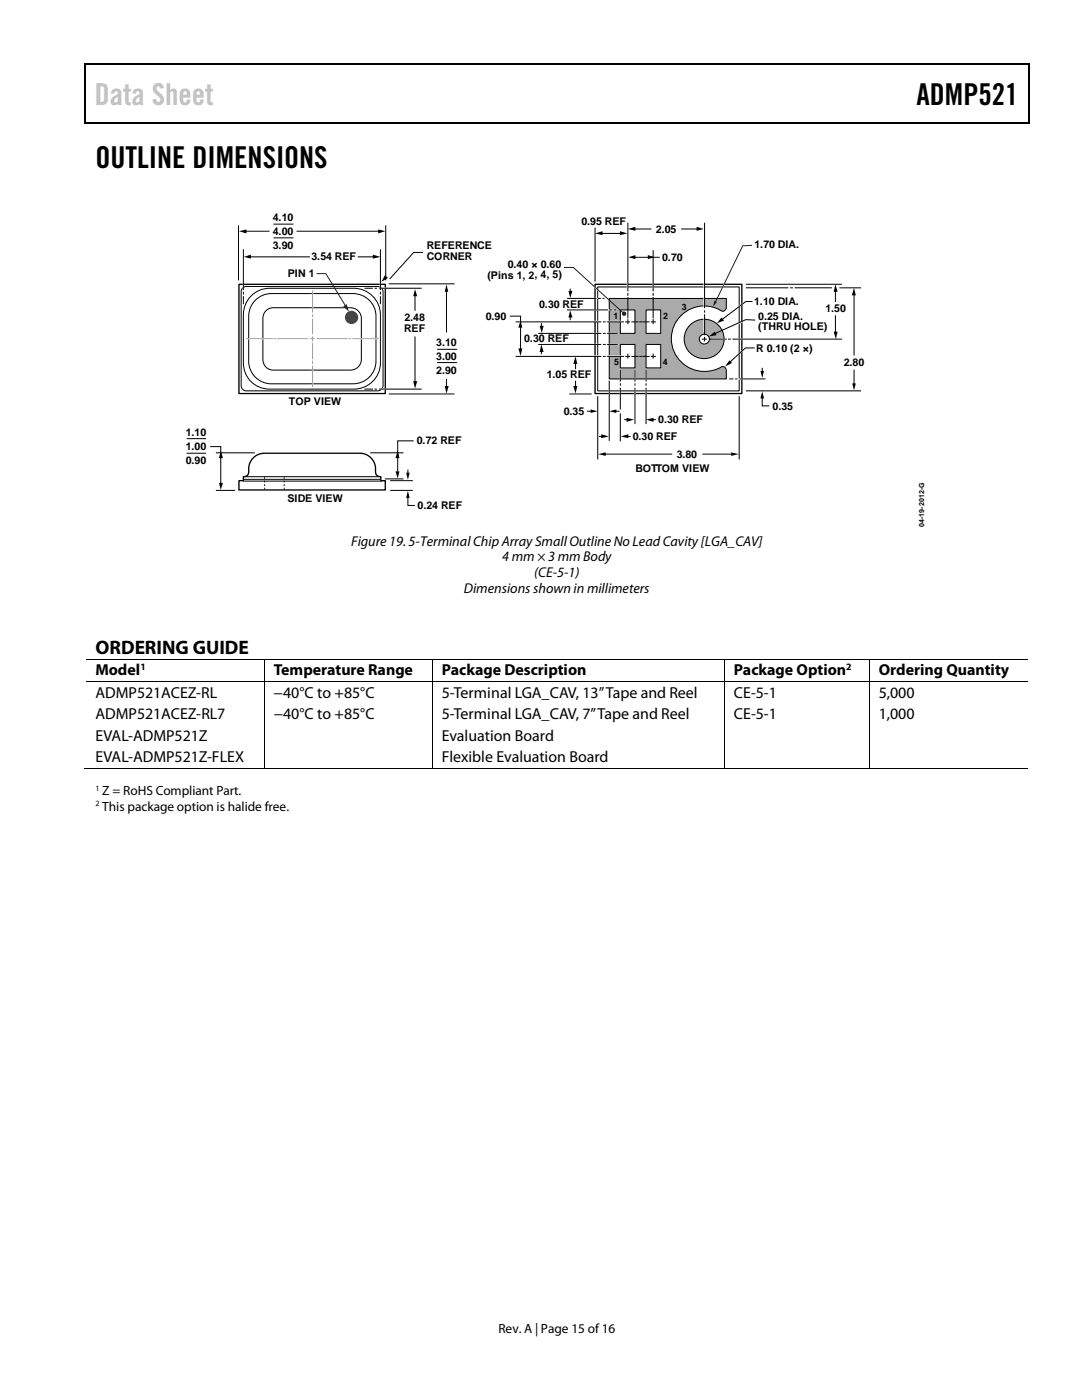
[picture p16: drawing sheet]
<svg xmlns="http://www.w3.org/2000/svg" width="216mm" height="279mm" viewBox="0 0 216 279" stroke-linecap="round" stroke-linejoin="round" font-family="sans-serif">
<defs><g id="words">
<text font-size="6" fill="#c1c1c1" x="18.9" y="20.9">Data Sheet</text>
<g font-size="6">
<text x="182.9" y="20.9">ADMP521</text>
<text x="19" y="33.6">OUTLINE DIMENSIONS</text>
</g>
<text font-size="3.9" x="19" y="130.4">ORDERING GUIDE</text>
<g font-size="3.2">
<text x="19" y="134.8">Model</text>
<text x="54.6" y="134.8">Temperature Range</text>
<text x="88.1" y="134.8">Package Description</text>
<text x="146.4" y="134.8">Package Option</text>
<text x="175.3" y="134.8">Ordering Quantity</text>
<text x="19" y="139.3">ADMP521ACEZ-RL</text>
<text x="19" y="143.6">ADMP521ACEZ-RL7</text>
<text x="54.6" y="139.3">−40°C to +85°C</text>
<text x="54.6" y="143.6">−40°C to +85°C</text>
<text x="88.1" y="143.6">5-Terminal LGA_CAV, 7” Tape and Reel</text>
<text x="88.1" y="139.3">5-Terminal LGA_CAV, 13” Tape and Reel</text>
<text x="146.4" y="139.3">CE-5-1</text>
<text x="146.4" y="143.6">CE-5-1</text>
<text x="175.3" y="139.3">5,000</text>
<text x="175.3" y="143.6">1,000</text>
<text x="19" y="147.9">EVAL-ADMP521Z</text>
<text x="88.1" y="147.9">Evaluation Board</text>
<text x="19" y="152.1">EVAL-ADMP521Z-FLEX</text>
<text x="88.1" y="152.1">Flexible Evaluation Board</text>
</g>
<g font-size="2.8">
<text x="70.1" y="108.9">Figure 19. 5-Terminal Chip Array Small Outline No Lead Cavity [LGA_CAV]</text>
<text x="100.2" y="112.1">4 mm × 3 mm Body</text>
<text x="92.6" y="118.4">Dimensions shown in millimeters</text>
<text x="106.6" y="115.2">(CE-5-1)</text>
</g>
<g font-size="2.7">
<text x="20.4" y="158.8">Z = RoHS Compliant Part.</text>
<text x="20.4" y="161.8">This package option is halide free.</text>
<text x="99.4" y="266">Rev. A | Page 15 of16</text>
</g>
<g font-size="2.1">
<text x="54.4" y="44">4.10</text>
<text x="54.4" y="46.8">4.00</text>
<text x="116" y="45">0.95 REF</text>
<text x="130.9" y="46.4">2.05</text>
<text x="54.4" y="49.7">3.90</text>
<text x="62.1" y="51.8">3.54 REF</text>
<text x="85.1" y="49.8">REFERENCE</text>
<text x="85.2" y="51.9">CORNER</text>
<text x="101.3" y="53.5">0.40 × 0.60</text>
<text x="132.1" y="52">0.70</text>
<text x="150.5" y="49.5">1.70 DIA.</text>
<text x="57.4" y="55.3">PIN 1</text>
<text x="97.3" y="55.6">(Pins 1, 2, 4, 5)</text>
<text x="80.7" y="64.1">2.48</text>
<text x="96.9" y="63.8">0.90</text>
<text x="107.6" y="61.5">0.30 REF</text>
<text x="150.5" y="60.8">1.10 DIA.</text>
<text x="151.3" y="63.8">0.25 DIA.</text>
<text x="151.3" y="65.9">(THRU HOLE)</text>
<text x="164.7" y="62.3">1.50</text>
<text x="80.6" y="66.3">REF</text>
<text x="87.1" y="69">3.10</text>
<text x="87.1" y="71.8">3.00</text>
<text x="104.6" y="68.3">0.30 REF</text>
<text x="150.9" y="70.2">R 0.10 (2 ×)</text>
<text x="87.1" y="74.6">2.90</text>
<text x="109.1" y="75.5">1.05 REF</text>
<text x="168.4" y="73.1">2.80</text>
<text x="57.6" y="80.8">TOP VIEW</text>
<text x="112.5" y="82.8">0.35</text>
<text x="154.2" y="81.7">0.35</text>
<text x="37.1" y="86.9">1.10</text>
<text x="37.1" y="89.7">1.00</text>
<text x="83.2" y="88.5">0.72 REF</text>
<text x="126.3" y="87.7">0.30 REF</text>
<text x="131.4" y="84.4">0.30 REF</text>
<text x="37.1" y="92.6">0.90</text>
<text x="126.8" y="94.3">BOTTOM VIEW</text>
<text x="135" y="91.3">3.80</text>
<text x="57.4" y="100.1">SIDE VIEW</text>
<text x="83.3" y="101.7">0.24 REF</text>
</g>
<g font-size="1.9">
<text x="28" y="133.7">1</text>
<text x="168.8" y="133.7">2</text>
</g>
<g font-size="1.8">
<text x="122.4" y="63.7">1</text>
<text x="132.4" y="63.7">2</text>
<text x="136.1" y="61.9">3</text>
<text x="122.5" y="72.9">5</text>
<text x="132.3" y="72.9">4</text>
</g>
<g font-size="1.6">
<text x="19" y="157.9">1</text>
<text x="19" y="160.9">2</text>
</g>
<text font-size="1.4" x="184.4" y="105.1" transform="rotate(-90 184.4 105.1)">04-19-2012-G</text>
</g></defs>
<path d="M16.9 12.7h.2v1h-.2zM16.9 12.7h.2v.3h-.2zM82.5 12.7h.3v.3h-.3zM205.1 12.7h.3v1h-.3zM205.1 12.7h.3v.3h-.3zM16.9 24.4h.2v.2h-.2zM82.3 24.4h.2v.2h-.2zM205.1 24.4h.3v.2h-.3z" fill="#000"/>
<path d="M17 13.7v10.7M17.1 12.8h65.4M82.8 12.8h122.3M205.2 13.7v10.7M17.1 24.5h188" fill="none" stroke="#000" stroke-width=".25"/>
<circle cx="140.5" cy="67.6" r="4" fill="#aaa"/>
<circle cx="140.5" cy="67.6" r="4" fill="none" stroke="#000" stroke-width=".2"/>
<circle cx="140.6" cy="67.7" r="1" fill="#fff"/>
<g fill="none" stroke="#000" stroke-width=".2">
<path d="M47.6 45.1v10.8M48.9 46.1h4.9M49.8 51.3h12M50.1 59.1a5.2 5.2 0 0 1 3.7-1.6h16.8a5.3 5.3 0 0 1 5.3 5.3v9.6a5.2 5.2 0 0 1-5.3 5.3h-16.8a5.2 5.2 0 0 1-5.2-5.3v-9.6a5.3 5.3 0 0 1 1.5-3.7zM54.6 44.7h4M54.6 47.5h4M59.2 46.1h16.5M71.4 51.3h3.4M77 45.1v10.8M77.7 56.6h12.9M82.8 58.9v3.1M84.4 50.4h-1.9l-4.7 5.3"/>
<path d="M89.1 58v8.4M119.3 57.3h28.2v20.7h-28.2zM126.5 45.7h3.5M135.9 45.7h3.4M166.7 58v2.3M167.5 57.4h4.3M170.4 58.7v12.2M50.7 60.2a4.5 4.5 0 0 1 3.4-1.6h16.3a4.6 4.6 0 0 1 4.6 4.5v9a4.5 4.5 0 0 1-4.6 4.5h-16.3a4.5 4.5 0 0 1-4.5-4.5v-9a4.5 4.5 0 0 1 1.1-2.9zM53 62l.9-.5 .6-.1h15.5a2.15 2.15 0 0 1 2.1 2.1v8.2a2.15 2.15 0 0 1-2.1 2.2h-15.5a2.08 2.08 0 0 1-2-2.2v-8.2v-.5zM77.7 78.6h12.9M82.8 67.2v9.1M87.2 69.7h4"/>
<path d="M87.2 72.4h4M89.1 75.6v1.7M113.7 78.6h4.2M114.8 72.4v1.3M114.8 76v1.3M166.7 62.9v3.5M170.4 73.8v3"/>
<circle cx="140.6" cy="67.7" r="1"/>
</g>
<g fill="#000">
<path d="M47.7 46.1l1.5-.3v.8zM48.7 51.3l1.4-.5v.8zM74.4 50.8l1.5 .5-1.5 .3zM75.5 45.8l1.4 .3-1.4 .5zM76.8 54.9l.6 .6-1.3 .8zM82.8 57.7l.5 1.4h-.8zM89.1 56.7l.3 1.5h-.7zM125.3 45.7l1.5-.4v.8zM139 45.3l1.4 .4-1.4 .4zM166.7 56.7l.4 1.5h-.8zM170.4 57.4l.4 1.5h-.8zM82.5 76.1h.8l-.5 1.5z"/>
<path d="M88.7 77h.8l-.4 1.5zM114.4 77h.8l-.4 1.5zM114.8 71.1l.4 1.5h-.8zM166.3 66.2h.8l-.3 1.5zM170.1 76.5h.7l-.4 1.4z"/>
</g>
<path d="M47.7 56.7h29.2v21.8h-29.2zM118.7 56.7h29.3v21.8h-29.3z" fill="none" stroke="#000" stroke-width=".27"/>
<path d="M62.4 58.5v3.1M49.1 67.6h3.6M62.4 73.7v3.1" fill="none" stroke="#fff" stroke-width=".27"/>
<path d="M121.6 59.6h23.3v1.7a.71 .71 0 0 1-.3 .7 .71 .71 0 0 1-.8-.1 6.6 6.6 0 0 0-9.8 5.9 6.6 6.6 0 0 0 10 5.4 .77 .77 0 0 1 .9 .7v1.7h-23.3z" fill="#aaa" stroke="#000" stroke-width=".2"/>
<g fill="#fff" stroke="#000" stroke-width=".2">
<path d="M123.8 61.9h2.9v4.6h-2.9z"/>
<path d="M128.9 61.9h2.9v4.6h-2.9z"/>
<path d="M123.8 68.7h2.9v4.7h-2.9z"/>
<path d="M128.9 68.7h2.9v4.7h-2.9z"/>
</g>
<path d="M118.2 56.9l1.6 1.4M125.2 56.5v.9M130.3 56.5v.9M140.5 56.6v9.6M71.7 67.6h3.7M118.4 71h5.7M118.4 68.7h4.8M118.4 66.5h4.8M118.5 64.1h5.5M142.1 67.7h6.2" fill="none" stroke="#fff" stroke-width=".27"/>
<g fill="none" stroke="#000" stroke-width=".2">
<path d="M118.7 45.5v10.6M120 46.6h4M125.3 58.6v.3M125.3 59.4v4M125.3 44.6v13.5M126.5 51.3h3M129.8 51.3h1.9M130.3 50v8.1M130.3 58.6v.3M130.3 59.4v4M140.6 44.6v16.8M101.7 63.1h2.2v1.6"/>
<path d="M103 71.1h16.9M103 64.2h16.9M103.9 65.1v4.7M107.5 68.7h12.4M107.5 66.5h12.4M120.4 71.1h.4M120.4 68.7h.4M120.4 66.5h.4M120.4 64.2h.4M121.2 71.1h3.2M121.2 68.7h2M121.2 66.5h2"/>
<path d="M121.2 64.2h3.2M124.8 71.1h.8M124.8 64.2h.8M125.3 70.7v.8M125.3 63.8v.8M126.1 71.1h1.2M126.1 64.2h1.2M127.7 71.1h.3M127.7 64.2h.3M128.3 71.1h1.2M128.3 64.2h1.2M130 71.1h.8"/>
<path d="M130 64.2h.8M130.3 70.7v.8M130.3 63.8v.8M140.2 67.7h.7M140.6 62v.3M140.6 62.8v4M140.6 67.3v.7M141.6 67.7h3.3M145.4 67.7h.3M146.3 67.7h21.6M37.2 87.5h3.9M37.2 90.5h3.9"/>
<path d="M41.9 89.1h2.1v2.1M43.1 97.9h3.8M43.1 90.4h7.8M44 91.2v5.4M48.6 96h27.7M48.6 95.1h27.2M48.6 95.7h27.3M73.9 90.4h6.6M76.8 95.6h3.7M77.9 97.9h4.5M77.9 95.9h4.5M79.4 91.2v3.1"/>
<path d="M81.4 93.8v.8M81.4 99.1v1.8h1.4M82.5 88h-3.1v3.2M120.6 90.6h13.5M140.2 90.6h6"/>
</g>
<g fill="#000">
<path d="M118.7 46.6l1.5-.5v.8zM123.7 46.1l1.5 .5-1.5 .3zM125.4 51.3l1.4-.4v.8zM129.3 50.9l1.4 .4-1.4 .4zM103.4 69.5h.8l-.3 1.5zM103.9 64l.3 1.4h-.8zM43.7 96.4h.8l-.5 1.4zM44 89.9l.5 1.5h-.8zM78.9 94.1h.8l-.3 1.4zM79.4 89.9l.3 1.5h-.8zM81 94.3h.7l-.3 1.5zM81.4 98l.3 1.4h-.7z"/>
<path d="M119.4 90.6l1.5-.3v.7zM145.9 90.3l1.5 .3-1.5 .4z"/>
<path d="M52.7 97.3h.2v.4h-.2zM52.7 96.6h.2v.4h-.2zM52.7 95.9h.2v.4h-.2zM52.7 95.2h.2v.4h-.2z"/>
<path d="M56.6 97.3h.2v.4h-.2zM56.6 96.6h.2v.4h-.2zM56.6 95.9h.2v.4h-.2zM56.6 95.2h.2v.4h-.2z"/>
</g>
<path d="M50.3 91.6a3.1 3.1 0 0 1 2.4-1.1h19.1a3.2 3.2 0 0 1 3.1 3.7 .91 .91 0 0 0 1.1 .9v.8h.9v1.9h-29.2v-1.9h.9v-.8a.92 .92 0 0 0 1-.9 3.4 3.4 0 0 1 .7-2.6z" fill="none" stroke="#000" stroke-width=".27"/>
<g fill="none" stroke="#9d9fa2" stroke-width=".2">
<path d="M62.4 58.1v4.2M49.2 67.6h5.1M54.7 67.6h.3M55.4 67.6h6M61.9 67.6h.8M62.4 67.2v.8M62.4 62.8v.4M62.4 63.7v2.9M62.4 68.6v3M62.4 72.1v.4M62.4 73.1v4M63.3 67.6h6"/>
<path d="M69.6 67.6h.4M70.4 67.6h5.1"/>
</g>
<path d="M112.5 53.4h1.9l10.1 9.2" fill="none" stroke="#231f20" stroke-width=".2"/>
<circle cx="124.5" cy="62.6" r=".44" fill="#231f20"/>
<path d="M144.6 56.5l-.6 1.1" fill="none" stroke="#fff" stroke-width=".27"/>
<path d="M150.1 49l-1.9 .1-5.5 11.3" fill="none" stroke="#231f20" stroke-width=".2"/>
<path d="M142.5 60l.6 .3-.8 .9z" fill="#231f20"/>
<g fill="none" stroke="#000" stroke-width=".2">
<path d="M48.3 57.6l.5-.4h.4h26.2a1.08 1.08 0 0 1 1 1v18.7a1.07 1.07 0 0 1-1 1.1h-26.2a1.02 1.02 0 0 1-1.1-1.1v-18.7zM48.6 49.8v8M48.6 58.3v.4M48.6 59.2v1.4M72.8 57.5h1.5M74.8 57.5h.3M75.7 57.5h8.3M75.9 59.2v1.4M75.9 49.8v8M75.9 58.3v.4M113.2 59.6h5.7M113.8 57.7v.6"/>
<path d="M119.4 59.6h.4M120.3 59.6h.2M148.8 56.7h19.2M148.8 57.4h8.5M157.7 57.4h.5M158.6 57.4h7.4M72.8 77.7h1.5M74.8 77.7h.3M75.7 77.7h8.3M108 64.6v.7M108 70v.6M113.2 61.9h8"/>
<path d="M113.8 63.1v.7M119.3 79.2v12.4M121.6 76.1v11.8M121.7 61.9h.4M122.5 61.9h.3M123.8 73.9v2.2M123.8 76.6v.3M123.8 77.5v4.1M126.7 73.9v2.2M126.7 76.6v.3M126.7 77.5v7M128.9 73.9v2.2"/>
<path d="M128.9 76.6v.3M128.9 77.5v7M145.6 75.6h.7M146.8 75.6h.3M147.5 79.2v12.4M147.7 75.6h4.9M148.8 78h23M150.1 60.2h-1.3l-4.8 3.6M150.6 69.4h-1.9l-3.2 3M150.7 63.9l-1.9-.1-6.3 2.8M152.1 73.5v.8M152.1 79.2v1.8h1.4"/>
<path d="M117.2 82.1h.9M119.6 87.1h.7M122.7 82.1h.8M123.8 82.6v5.4M124.7 83.7h.7M125.1 87.1h.6M130.2 83.7h.6"/>
</g>
<g fill="#000">
<path d="M113.4 58.1h.8l-.4 1.4zM107.7 65h.8l-.4 1.4zM108 68.7l.5 1.5h-.8zM113.8 61.9l.4 1.5h-.8zM141.5 67.1l1.1-.9 .4 .7zM144 63.4l.5 .6-1.4 .5zM145.5 71.9l.6 .5-1.4 .8zM151.7 74h.8l-.4 1.4zM152.1 78.1l.4 1.4h-.8zM117.9 81.7l1.4 .4-1.4 .3zM120 86.7l1.5 .4-1.5 .4zM121.6 82.1l1.4-.4v.7z"/>
<path d="M125 83.4l1.5 .3-1.5 .5zM123.9 87.1l1.5-.4v.8zM128.9 83.7l1.5-.3v.8z"/>
</g>
<g fill="none" stroke="#fff" stroke-width=".27">
<path d="M48.6 56.1v1.7M75.7 57.5h1.6M75.9 56.1v1.7M117.9 59.6h1.5M75.7 77.7h1.6M118.4 61.9h4.4M121.6 77.8v1M123.8 73.8v4.8M126.7 73.8v4.8M128.9 73.8v4.8M147.3 75.6h1.1M148.2 64.1l-1.1 .6"/>
<path d="M148.3 69.9l-1 .9M148.5 60.4l-1.3 .9"/>
</g>
<circle cx="70.2" cy="63.3" r="1.33" fill="#424143"/>
<path d="M63.2 54.6h1.8l4 6.5" fill="none" stroke="#231f20" stroke-width=".2"/>
<path d="M68.5 61.1l.7-.4 .4 1.5z" fill="#231f20"/>
<g fill="none" stroke="#000" stroke-width=".2">
<path d="M17.1 131.5h35.5M17.1 136h35.5M52.7 131.6v4.3M52.7 136.1v17.2M52.8 131.5h33.4M52.8 136h33.4M86.3 131.6v4.3M86.3 136.1v17.2M86.4 131.5h58M86.4 136h58M144.5 131.6v4.3M144.5 136.1v17.2"/>
<path d="M144.6 131.5h28.8M144.6 136h28.8M173.5 131.6v4.3M173.5 136.1v17.2M173.6 131.5h31.5M173.6 136h31.5M16.9 153.4h35.7M52.8 153.4h33.4M86.4 153.4h58M144.6 153.4h28.8M173.6 153.4h31.5"/>
</g>
<path d="M52.6 131.4h.2v.2h-.2zM52.6 135.9h.2v.2h-.2zM86.2 131.4h.2v.2h-.2zM86.2 135.9h.2v.2h-.2zM144.4 131.4h.2v.2h-.2zM144.4 135.9h.2v.2h-.2zM173.4 131.4h.2v.2h-.2zM173.4 135.9h.2v.2h-.2zM52.6 153.3h.2v.2h-.2zM86.2 153.3h.2v.2h-.2zM144.4 153.3h.2v.2h-.2zM173.4 153.3h.2v.2h-.2z" fill="#000"/>
<use href="#words"/>
</svg>
